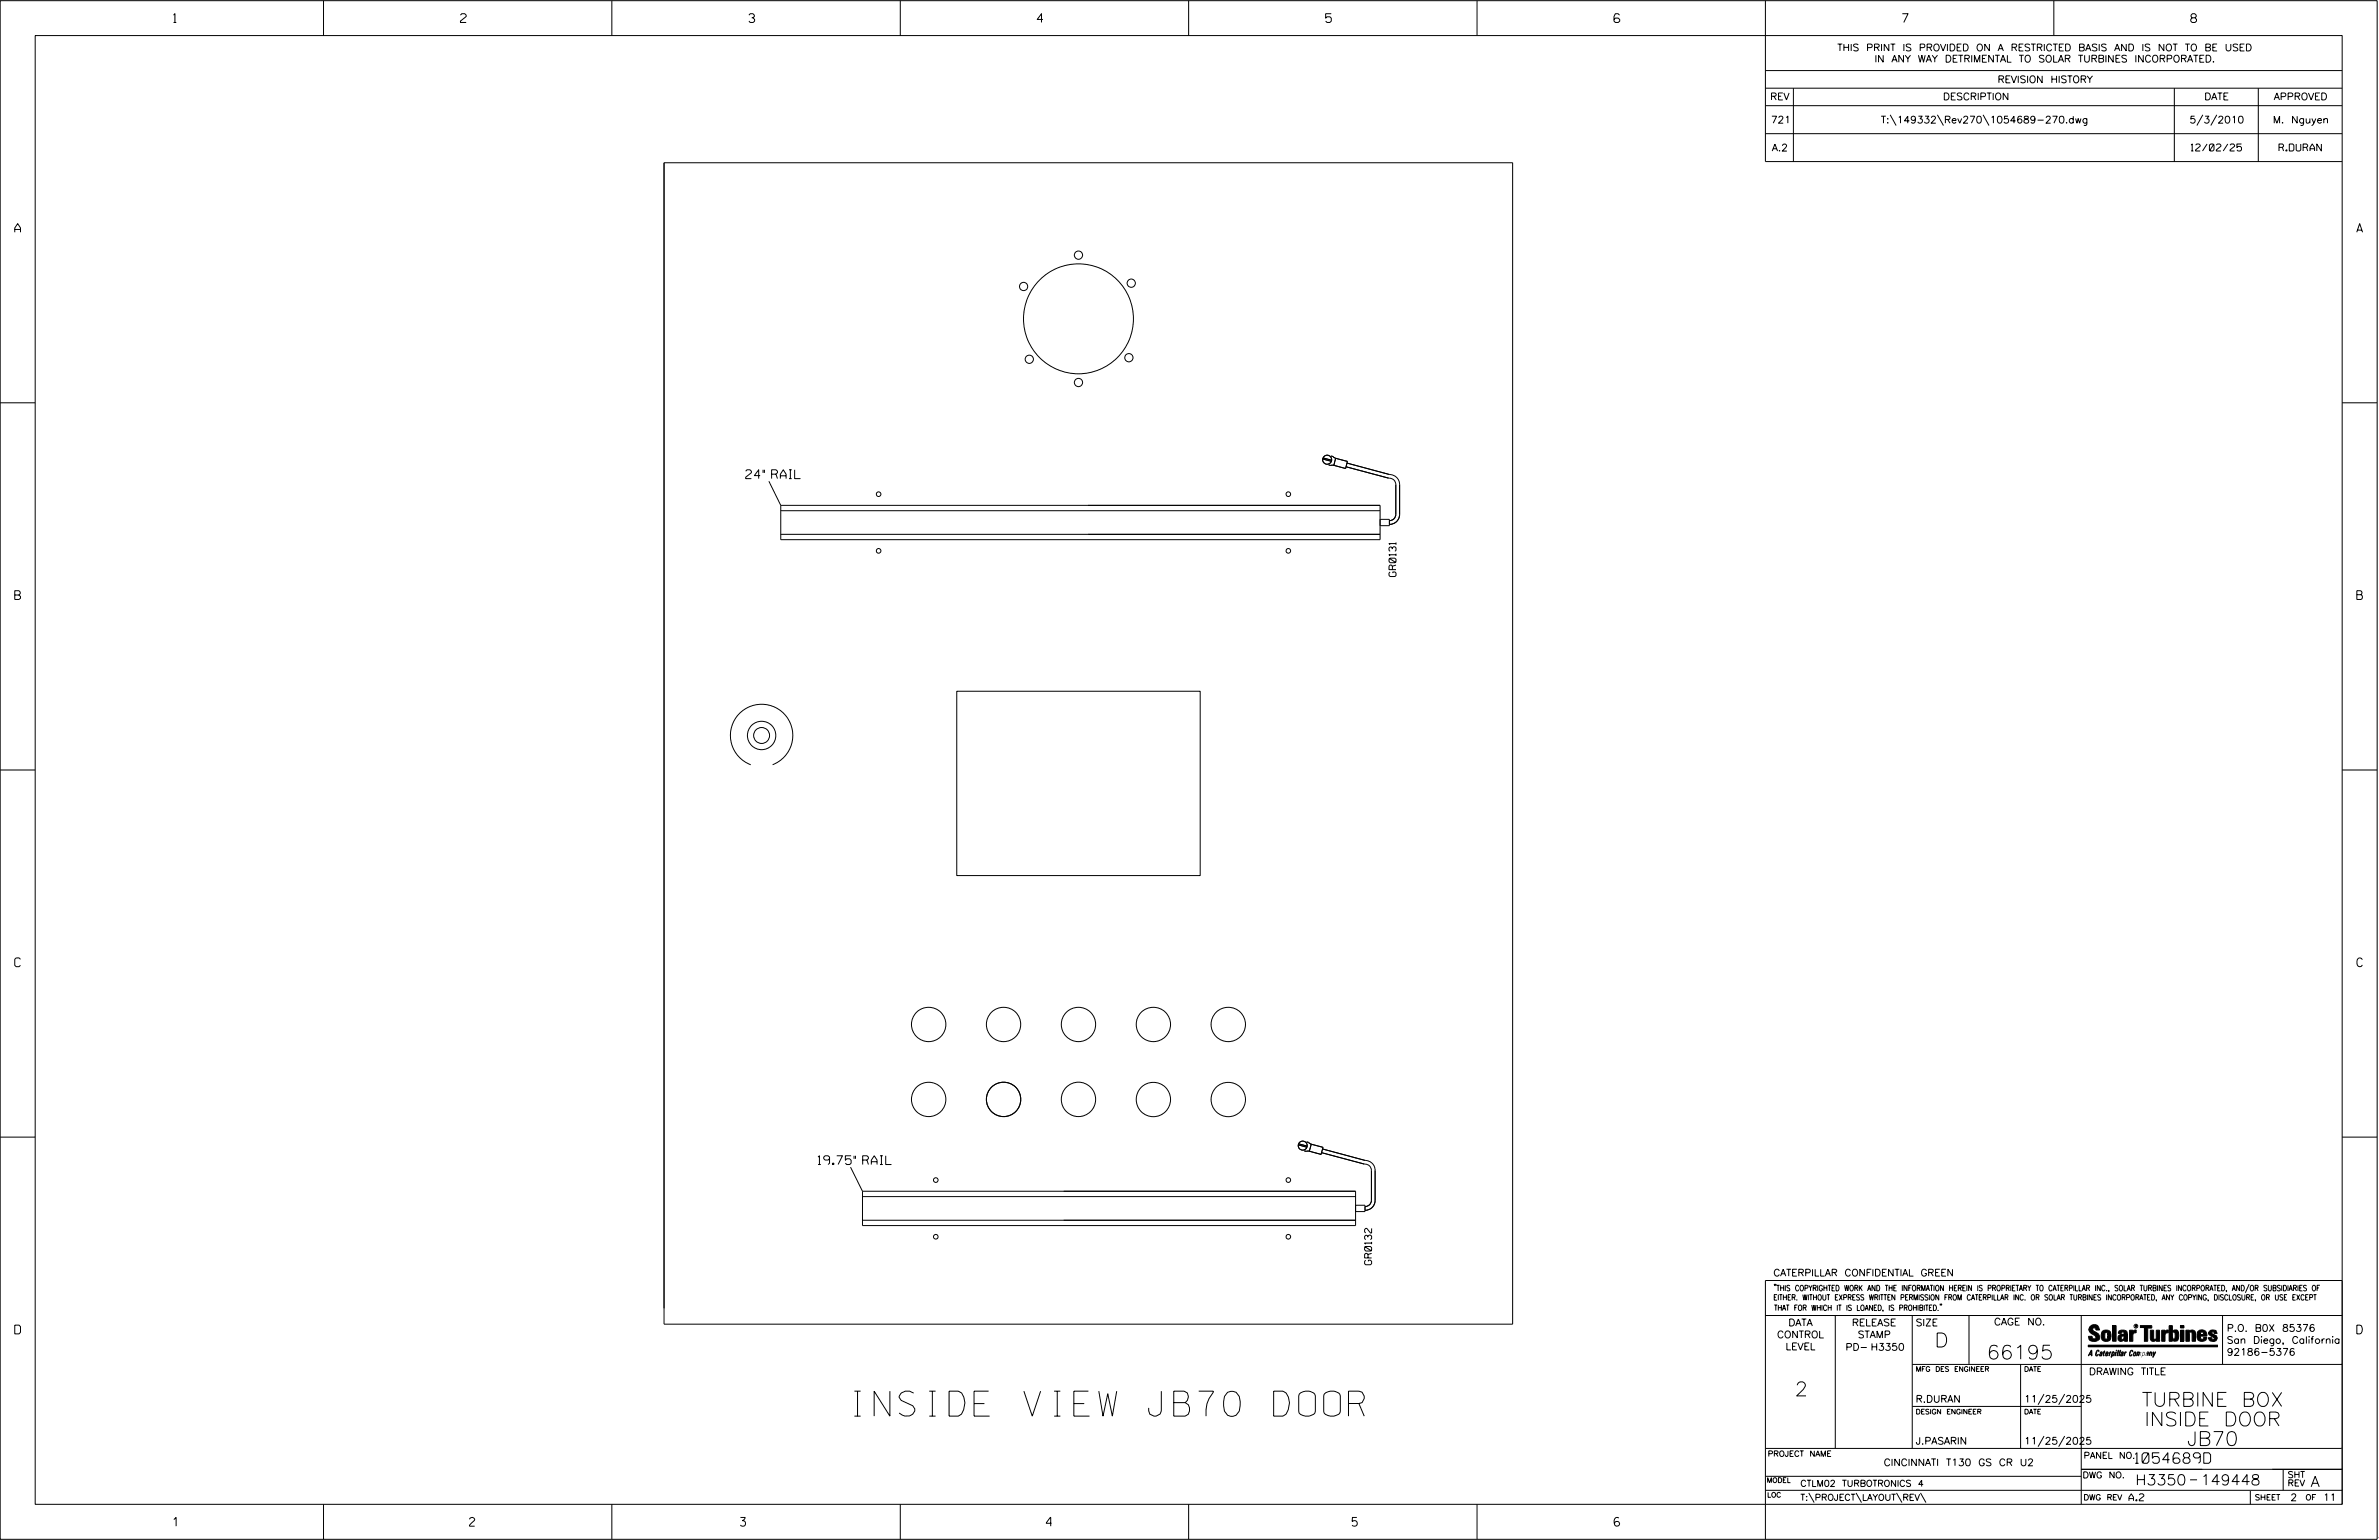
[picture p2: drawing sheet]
<svg xmlns="http://www.w3.org/2000/svg" width="864mm" height="559mm" viewBox="0 0 864 559" stroke-linecap="round" stroke-linejoin="round" font-family="sans-serif">
<defs><g id="words">
<text font-size="9.1" x="308.3" y="513.9">INSIDE VIEW JB70 DOOR</text>
<g font-size="5.1">
<text x="702.3" y="488.8">D</text>
<text x="721.2" y="493.2">66195</text>
<text x="651.5" y="506.5">2</text>
<text x="777.5" y="510.3">TURBINE BOX</text>
<text x="778.5" y="517.4">INSIDE DOOR</text>
<text x="793.9" y="524.5">JB70</text>
</g>
<g font-size="3.8">
<text x="775.1" y="531">1054689D</text>
<text x="775.2" y="538.9">H3350</text>
<text x="798.8" y="538.9">149448</text>
<text x="838.8" y="539.5">A</text>
</g>
<g font-size="3.2">
<text x="63" y="8.2">1</text>
<text x="167.2" y="8.2">2</text>
<text x="271.8" y="8.2">3</text>
<text x="376.5" y="8.2">4</text>
<text x="481.2" y="8.2">5</text>
<text x="690.6" y="8.2">7</text>
<text x="795.3" y="8.2">8</text>
<text x="5.4" y="84.3">A</text>
<text x="855.5" y="84.3">A</text>
<text x="270.7" y="173.7">24&quot; RAIL</text>
<text x="5.4" y="217.5">B</text>
<text x="855.6" y="217.5">B</text>
<text x="5.4" y="350.8">C</text>
<text x="855.6" y="350.8">C</text>
<text x="297" y="422.6">19.75&quot; RAIL</text>
<text x="5.4" y="484">D</text>
<text x="855.6" y="484">D</text>
<text x="62.8" y="553.8">1</text>
<text x="170.4" y="553.8">2</text>
<text x="268.8" y="553.8">3</text>
<text x="379.8" y="553.8">4</text>
<text x="490.8" y="553.8">5</text>
<text x="585.9" y="553.8">6</text>
</g>
<g font-size="2.5">
<text x="666.9" y="18.5">THIS PRINT IS PROVIDED ON A RESTRICTED BASIS AND IS NOT TO BE USED</text>
<text x="680.5" y="22.6">IN ANY WAY DETRIMENTAL TO SOLAR TURBINES INCORPORATED.</text>
<text x="725.1" y="30">REVISION HISTORY</text>
<text x="642.6" y="36.3">REV</text>
<text x="705.3" y="36.3">DESCRIPTION</text>
<text x="800.2" y="36.3">DATE</text>
<text x="825.4" y="36.3">APPROVED</text>
<text x="642.9" y="44.7">721</text>
<text x="682.8" y="44.7">T:\149332\Rev270\1054689-270.dwg</text>
<text x="794.8" y="44.7">5/3/2010</text>
<text x="825.1" y="44.7">M. Nguyen</text>
<text x="643.2" y="54.8">A.2</text>
<text x="795.4" y="54.8">12/02/25</text>
<text x="827.3" y="54.8">R.DURAN</text>
<text x="506.8" y="209.2" transform="rotate(-90 506.8 209.2)">GR0131</text>
<text x="497.9" y="458.9" transform="rotate(-90 497.9 458.9)">GR0132</text>
<text x="643.8" y="463">CATERPILLAR CONFIDENTIAL GREEN</text>
<text x="645.1" y="485.5">CONTROL</text>
<text x="649.2" y="481.1">DATA</text>
<text x="672.3" y="481.1">RELEASE</text>
<text x="674.4" y="485.5">STAMP</text>
<text x="695.4" y="481.1">SIZE</text>
<text x="723.8" y="480.8">CAGE NO.</text>
<text x="808.4" y="483.1">P.O. B0X 85376</text>
<text x="648.2" y="489.8">LEVEL</text>
<text x="669.9" y="490">PD- H3350</text>
<text x="808.4" y="487.5">San Diego, California</text>
<text x="808.4" y="491.8">92186-5376</text>
<text x="758.3" y="498.9">DRAWING TITLE</text>
<text x="695.4" y="508.9">R.DURAN</text>
<text x="734.8" y="508.9">11/25/2025</text>
<text x="695.4" y="524.1">J.PASARIN</text>
<text x="734.8" y="524.1">11/25/2025</text>
<text x="683.8" y="531.9">CINCINNATI T130 GS CR U2</text>
<text x="772.8" y="544.6">A.2</text>
<text x="831.4" y="544.6">2</text>
<text x="843.3" y="544.6">11</text>
</g>
<g font-size="2.3">
<text x="756.4" y="529.2">PANEL NO.</text>
<text x="653.5" y="539.4">CTLM02 TURBOTRONICS 4</text>
<text x="756" y="536.3">DWG NO.</text>
<text x="830.4" y="539.3">REV</text>
<text x="830.4" y="536.2">SHT</text>
<text x="653.5" y="544.5">T:\PROJECT\LAYOUT\REV\</text>
</g>
<g font-size="2">
<text x="643.8" y="468.4">&quot;THIS COPYRIGHTED WORK AND THE INFORMATION HEREIN IS PROPRIETARY TO CATERPILLAR INC., SOLAR TURBINES INCORPORATED, AND/OR SUBSIDIARIES OF</text>
<text x="643.8" y="471.8">EITHER. WITHOUT EXPRESS WRITTEN PERMISSION FROM CATERPILLAR INC. OR SOLAR TURBINES INCORPORATED, ANY COPYING, DISCLOSURE, OR USE EXCEPT</text>
<text x="644" y="475.6">THAT FOR WHICH IT IS LOANED, IS PROHIBITED.&quot;</text>
<text x="641.7" y="528.5">PROJECT NAME</text>
<text x="756.3" y="544.3">DWG REV</text>
<text x="818.5" y="544.3">SHEET</text>
<text x="836.9" y="544.3">OF</text>
</g>
<g font-size="1.8">
<text x="695.4" y="497.6">MFG DES ENGINEER</text>
<text x="734.8" y="497.6">DATE</text>
<text x="695.4" y="513.1">DESIGN ENGINEER</text>
<text x="734.8" y="513.1">DATE</text>
<text x="641.3" y="538">MODEL</text>
<text x="641.5" y="543.3">LOC</text>
</g>
<text font-size=".9" x="775.1" y="481.7">R</text>
</g></defs>
<g fill="none" stroke="#000" stroke-width=".36">
<path d="M.1 .2h862.8v558.4h-862.8zM12.8 12.9h837.4v533h-837.4zM117.4 .2v12.7M222.1 .2v12.7M326.8 .2v12.7M431.5 .2v12.7M536.2 .2v12.7M587.9 5.5l-.5-.5h-1l-.5 1v1.7l.5 .4h1l.6-.4v-.6l-.6-.5h-1l-.5 .5M640.9 .2v58.4h209.3M745.6 .2v12.7M640.9 25.6h209.3M640.9 32h209.3"/>
<path d="M640.9 38.3h209.3M651 32v26.6M789.3 32v26.6M819.8 32v26.6M241.1 59.1h308v421.4h-308zM640.9 48.5h209.3M686.2 41.7l2.1 3.8M703.3 41.7l2.2 3.8M719.9 41.7l2.1 3.8M799.6 41.7l-2.1 3.8M804.7 41.7l-2.2 3.8M.1 146.2h12.7"/>
<path d="M850.2 146.2h12.7M279.1 174.6l4.3 8.8M480.2 166.5l3.1 .9M480.3 166.2l3.1 .8M482.3 168.7l2 .2M483.2 165.5l1.8 .8M484.9 166.3l4.2 1.1-.6 2.6-4.3-1.2zM488.6 169.4l15.5 4.1a2.38 2.38 0 0 1 2.6 2.3v10.9a2.29 2.29 0 0 1-2.3 2.2M488.9 168l15.5 4.2a3.6 3.6 0 0 1 3.7 3.6v10.9a3.7 3.7 0 0 1-3.7 3.6M283.4 193.9h217.6M283.4 183.4h217.6v12.4h-217.6zM283.4 185.3h217.6"/>
<path d="M501 188.5h3.4v2.2h-3.4M504.4 188.9h.1M347.3 250.8h88.4v66.9h-88.4zM.1 279.4h12.7M272.5 277.5a11.3 11.3 0 0 1-5.1-17.4 11.3 11.3 0 0 1 18.2 0 11.3 11.3 0 0 1-5.1 17.4M850.2 279.4h12.7M.1 412.6h12.7M471.3 415.4l3.1 .9M471.4 415l3.1 .9M473.5 417.6l2 .2M474.3 414.3l1.8 .9M476 415.2l4.3 1.1-.7 2.6-4.3-1.2z"/>
<path d="M479.7 418.3l15.5 4.1a2.38 2.38 0 0 1 2.6 2.3v10.8a2.29 2.29 0 0 1-2.3 2.3M480.1 416.9l15.5 4.2a3.6 3.6 0 0 1 3.6 3.6v10.8a3.6 3.6 0 0 1-3.7 3.7M850.2 412.6h12.7M308.8 423.5l4.3 8.8M313.1 432.3h179v12.4h-179zM313.1 434.2h179M492.1 437.3h3.4v2.3h-3.4M313.1 442.8h179M640.9 477.3h209.3M644.2 466.1l-.1 .4M644.7 466.1l-.2 .4M666.2 477.3v48.3"/>
<path d="M694.2 477.3v48.3M704.4 473.3l-.1 .4M704.8 473.3l-.1 .4M714.8 477.3v17.8M755.5 477.3v68.6M806.8 477.3v17.8M816.5 466l-1.4 3.1M850.2 464.6h-209.3v94M850.2 464.8v81.1M694.2 495.1h156M733.5 495.1v30.5M758.6 481.4a2.02 2.02 0 0 1 3.1-.1l.5 1.3h-1.3l-.2-.6-.4-.2-.6 .1-.1 .4 .4 .7a2.46 2.46 0 0 1 2.2 2.9 2.83 2.83 0 0 1-3.8 .3l-.3-1.3h1.3l.2 .7 .6 .3 .5-.2 .2-.5-.4-.6-1.9-1.2-.4-.9z"/>
<path d="M759.2 491.3h-.7l.7-1.2v1.9h.2l-.1-2.1-1.3 2.1 .5-.5h.7M761.3 490l.3-.2 .4 .3-.1 .3-.3-.4-.4 .3-.3 1.6h.4l.4-.5-.3 .6-.4 .1-.3-.4zM762.6 490.6l.5-.1-.1 1.4h-.9a.74 .74 0 0 1 .9-.8l-.3 .7-.5 .1 .2-.5 .6-.2v-.5l-.7 .2zM763 483.2a2.17 2.17 0 0 1 3.1 0l.3 1.4-.3 1.5a2.17 2.17 0 0 1-3.1 0l-.3-1.5zM763.6 490.5l.4-.4 .2 .6h-.3l-.3 .9 .2 .4-.3-.1zM764.1 483.7l.5-.4 .4 .3v2.2l-.4 .2-.5-.2zM764.6 491.1l.6 .2v-.7l-.4-.1-.4 .6-.1 .8h.6M764.6 491.1l-.1 .8h.4M764.6 482.6v.8M764.8 490.7l.4 .1v.3h-.6zM765 491.5l-.1 .4zM766 490.5l-.5 1.5z"/>
<path d="M766 490.8l.4-.3-.4 .4M766.9 481h1.3v5.7h-1.3zM767 490.8l.5 .1-.3 .8-.4 .2zM767.3 490.5h-.5l-.5 2M767.3 490.5a.8 .8 0 0 1 .2 1 .8 .8 0 0 1-.9 .4l-.1 .6M767.3 490.5l-.1 .2M768.1 490.5l-.4 1.5zM768.2 489.9h.3l-.1 .2h-.2zM769 489.9l-.5 2.1zM769.7 489.9l-.6 2.1zM770.1 491.4l.5-.3-.5 .8zM770.4 491.9h.1"/>
<path d="M770.6 491.1l.1-.4-.7 .2 .1-.3 .6-.1 .2 .3-.5 1.1M770.6 491.1a.74 .74 0 0 0-.8 .8h.6M771 484.8h-.7l-.3 .6 .4 .7 .5-.3 .1-2.4h-.8l-.1 .4h-1.2a1.71 1.71 0 0 1 1.8-1.3 1.71 1.71 0 0 1 1.6 1.4v2.8h-1.1l-.1-.6M771 484.2l-1.5 .1a1.41 1.41 0 0 0 0 2.4l.5 .1 1.1-.7M771.2 486.1h-.1M771.4 490.5l.1 .3 .4-.3-.9 1.5zM771.5 490.8h.1M773 482.7h1.2v.5l.5-.5 .7-.1v1h-.6l-.5 .4-.1 2.7h-1.2zM773.3 490.3l.6-.4 .4 .2-.1 .4-.3-.4a1.28 1.28 0 0 0-.5 1.8l.6-.4-.1 .4-.8 .1zM774.7 490.8l.5-.3a.88 .88 0 0 1 .2 .9 .88 .88 0 0 1-.7 .7l-.2-.2zM774.8 490.9h.5l-.3 1h-.3l-.2-.2zM775.2 490.5l-.1 .2"/>
<path d="M776.8 481h4.3v.9h-1.5v4.8h-1.3M776.8 490.6l-.8 .2v-.3l-.4 1.5 .8-1.3v1.3l.3-1.2M779.3 491.1h.4M779.6 490.5h.3l-.3 1.4M779.6 490.7h.2l-.1 .4M779.7 491.1l-.1 .4M779.7 491.1l-.4 .2M780.1 492l.4-1.5 .1 .3 .3-.3 .3 .2-.3 1.3v-1.3l-.7 1.3M780.6 482.7h1.2v2.7l.1 .4 .4 .3 .4-.7v-2.7h1.2l.1 4h-1.3v-.5l-1.1 .6-.7-.3-.3-.7zM781.6 492.5l1-2-.8 1.3-.2-1.3-.2 2M784.7 482.7h1.2v.5l.5-.5 .7-.1v1h-.5l-.6 .4-.1 2.7h-1.2zM787.4 481h1.2v2a1.4 1.4 0 0 1 2.2 .2l.1 1.4-.4 1.9-1.5 .1-.4-.5v-1l.5 .9 .5-.3v-2.1l-.5-.4-.5 .7v2.8h-1.2z"/>
<path d="M791.5 482.7h1.3v4h-1.3zM791.5 481h1.3v.9h-1.3zM793.5 482.7h1.3v.4l.7-.5 1.1 .2 .4 .6v3.3h-1.2l-.3-3.4-.7 .2v3.2h-1.3zM794.8 483.1h.1M797.7 483.2a1.92 1.92 0 0 1 2.4-.5 1.92 1.92 0 0 1 1 2.1h-2.3v.8l.6 .5 .5-.3v-.5h1.2a1.83 1.83 0 0 1-2.1 1.4 1.83 1.83 0 0 1-1.5-2.1zM798.8 484.2v.6M799.1 483.4h.6l.2 .8h-1.1zM804.6 482.9a1.84 1.84 0 0 0-2.9 .8 3.3 3.3 0 0 0 2.2 1.9l-.5 .5-.4-.3-.1-.4h-1.2l.1 .6a1.92 1.92 0 0 0 2.9 .4M804.9 483.8h-1.2l-.2-.6-.5 .1-.1 .3 .1 .3 1.8 .9M805.1 488.1h-47.1v.6h47.1M694.2 510.3h61.3M742 505.8l-2.2 3.9"/>
<path d="M749.5 505.8l-2.2 3.9M640.9 525.6h209.2M640.9 535.7h114.6M742 521.1l-2.2 3.8M749.5 521.1l-2.2 3.8M755.5 533.2h94.7M795 537h2.6M828.8 533.2v7.6M117.4 545.9v12.7M222.1 545.9v12.7M326.8 545.9v12.7M431.5 545.9v12.7"/>
<path d="M536.2 545.9v12.7M640.9 540.8h209.3M656.6 541.7l2 3.5M673.8 541.7l1.9 3.5M688.4 541.7l2 3.5M697.2 541.7l1.9 3.5M816.9 541v4.9M863.5 558h.1"/>
<circle cx="391.5" cy="92.6" r="1.48"/>
<circle cx="371.6" cy="103.9" r="1.5"/>
<circle cx="391.5" cy="115.7" r="19.9"/>
<circle cx="410.7" cy="102.7" r="1.5"/>
<circle cx="373.6" cy="130.4" r="1.49"/>
<circle cx="391.5" cy="138.8" r="1.49"/>
<circle cx="409.8" cy="129.8" r="1.49"/>
<circle cx="318.9" cy="179.3" r=".83"/>
<circle cx="467.7" cy="179.3" r=".84"/>
<circle cx="481.8" cy="166.8" r="1.64"/>
<circle cx="318.9" cy="199.9" r=".83"/>
<circle cx="467.7" cy="199.9" r=".84"/>
<circle cx="276.5" cy="266.9" r="5.2"/>
<circle cx="276.5" cy="266.9" r="2.89"/>
<circle cx="337.1" cy="371.7" r="6.2"/>
<circle cx="364.3" cy="371.7" r="6.2"/>
<circle cx="391.5" cy="371.7" r="6.2"/>
<circle cx="418.7" cy="371.7" r="6.2"/>
<circle cx="445.9" cy="371.7" r="6.2"/>
<circle cx="337.1" cy="398.9" r="6.2"/>
<circle cx="364.3" cy="398.9" r="6.2"/>
<circle cx="391.5" cy="398.9" r="6.2"/>
<circle cx="418.7" cy="399" r="6.2"/>
<circle cx="445.9" cy="399" r="6.2"/>
<circle cx="472.9" cy="415.7" r="1.63"/>
<circle cx="339.7" cy="428.2" r=".85"/>
<circle cx="467.7" cy="428.2" r=".84"/>
<circle cx="339.7" cy="448.8" r=".85"/>
<circle cx="467.7" cy="448.8" r=".84"/>
<circle cx="775.4" cy="481.2" r=".69"/>
</g>
<g fill="#000">
<path d="M768.1 490.5l-.4 1.5zM768.2 489.9h.3l-.1 .2h-.2zM769 489.9l-.5 2.1zM769.7 489.9l-.6 2.1zM791.5 481h1.3v.9h-1.3zM791.5 482.7h1.3v4h-1.3zM758 488.1h47.1v.6h-47.1z"/>
<path d="M759.2 489.9l-1.2 2.1 .5-.5h.7v.5h.2zM759.2 490.1v1.2h-.7z" fill-rule="evenodd"/>
<path d="M758.6 481.4a2.02 2.02 0 0 1 3.1-.1l.5 1.3h-1.3l-.2-.6-.4-.2-.6 .1-.1 .4 .4 .7a2.46 2.46 0 0 1 2.2 2.9 2.83 2.83 0 0 1-3.8 .3l-.3-1.3h1.3l.2 .7 .6 .3 .5-.2 .2-.5-.4-.6-1.9-1.2-.4-.9z" fill-rule="evenodd"/>
<path d="M761.3 490l.3-.2 .4 .3-.1 .3-.3-.4-.4 .3-.3 1.6h.4l.4-.5-.3 .6-.4 .1-.3-.4z" fill-rule="evenodd"/>
<path d="M762.6 490.6l.5-.1-.1 1.4h-.9a.74 .74 0 0 1 .9-.8l-.6 .3-.2 .5 .5-.1 .3-.6v-.5l-.7 .2z" fill-rule="evenodd"/>
<path d="M763.6 490.5l.4-.4 .2 .6h-.3l-.3 .9 .2 .4-.3-.1z" fill-rule="evenodd"/>
<path d="M764.8 490.5l.5 .3-.1 .5h-.6l.6-.2v-.3l-.4-.1-.3 1.2h.4l.3-.4-.6 .6-.3-.2v-.4z" fill-rule="evenodd"/>
<path d="M763 483.2a2.17 2.17 0 0 1 3.1 0l.3 1.4-.3 1.5a2.17 2.17 0 0 1-3.1 0l-.3-1.5zM764.1 483.7v2.1l.5 .2 .4-.2v-2.2l-.4-.3z" fill-rule="evenodd"/>
<path d="M766 490.5v.3l.4-.1-.4 .2-.5 1.1z" fill-rule="evenodd"/>
<path d="M766.8 490.5l-.5 2 .3-.6a.71 .71 0 0 0 .9-.5 .71 .71 0 0 0-.4-.9zM767 490.8l.5 .1-.3 .8-.4 .2z" fill-rule="evenodd"/>
<path d="M766.9 481h1.3v5.7h-1.3z" fill-rule="evenodd"/>
<path d="M770.1 490.6l.6-.1 .2 .3-.4 1.2-.5 .1-.2-.5 .3-.5h.5l-.7 .5v.3l.4-.1 .4-.9-.5-.2-.2 .2z" fill-rule="evenodd"/>
<path d="M769.4 482.8l-.5 1h1.2l.1-.4h.8v.8l-1.5 .1a1.41 1.41 0 0 0 0 2.4l.5 .1 1.1-.7 .1 .6h1.1v-2.8a1.79 1.79 0 0 0-2.4-1.2zM770.3 484.8h.7l-.1 1-.5 .3-.4-.7z" fill-rule="evenodd"/>
<path d="M771.4 490.5l.1 .3 .4-.3-.9 1.5z" fill-rule="evenodd"/>
<path d="M773 482.7h1.2v.5l.5-.5 .7-.1v1h-.6l-.5 .4-.1 2.7h-1.2z" fill-rule="evenodd"/>
<path d="M773.3 490.3l.6-.4 .4 .2-.1 .4-.3-.4a1.28 1.28 0 0 0-.5 1.8l.6-.4-.3 .5h-.6z" fill-rule="evenodd"/>
<path d="M774.7 490.8l-.2 1.1h.7a.96 .96 0 0 0 0-1.4zM774.8 490.9h.5l-.1 .6-.5 .4-.2-.2z" fill-rule="evenodd"/>
<path d="M776 490.5v.3l.4-.3 .2 .3 .7-.2-.3 1.4v-1.3l-.6 1.3v-1.3l-.8 1.3z" fill-rule="evenodd"/>
<path d="M776.8 481h4.3v.9h-1.5v4.8h-1.3v-4.8h-1.5z" fill-rule="evenodd"/>
<path d="M777.9 490.5l-.5 2 .3-.6a.71 .71 0 0 0 .9-.5 .71 .71 0 0 0-.4-.9zM778.1 490.8l.3-.1 .1 .4-.5 .8-.2-.5z" fill-rule="evenodd"/>
<path d="M779.3 490.6l.6-.1-.3 1.5-.7-.1a.67 .67 0 0 1 .8-.8l-.6 .3-.1 .5 .4-.1 .4-.9-.4-.2-.3 .2z" fill-rule="evenodd"/>
<path d="M780.5 490.5l.1 .3 .3-.3 .3 .2-.3 1.3v-1.3l-.8 1.3z" fill-rule="evenodd"/>
<path d="M780.6 482.7h1.2v2.7l.1 .4 .4 .3 .4-.7v-2.7h1.2l.1 4h-1.3v-.5l-1.1 .6-.7-.3-.3-.7z" fill-rule="evenodd"/>
<path d="M781.6 490.5l.2 1.3 .8-1.3-1.2 2z" fill-rule="evenodd"/>
<path d="M784.7 482.7h1.2v.5l.5-.5 .7-.1v1h-.5l-.6 .4-.1 2.7h-1.2z" fill-rule="evenodd"/>
<path d="M787.4 481h1.2v2a1.4 1.4 0 0 1 2.2 .2l.1 1.4-.4 1.9-1.5 .1-.4-.5v-1l.5 .9 .5-.3v-2.1l-.5-.4-.5 .7v2.8h-1.2z" fill-rule="evenodd"/>
<path d="M793.5 482.7h1.3v.4a1.29 1.29 0 0 1 2.2 .3v3.3h-1.2l-.3-3.4-.7 .2v3.2h-1.3z" fill-rule="evenodd"/>
<path d="M797.7 483.2a1.92 1.92 0 0 1 2.4-.5 1.92 1.92 0 0 1 1 2.1h-2.3v.8l.6 .5 .5-.3v-.5h1.2a1.83 1.83 0 0 1-2.1 1.4 1.83 1.83 0 0 1-1.5-2.1zM799.1 483.4l-.3 .8h1.1l-.2-.8z" fill-rule="evenodd"/>
<path d="M801.9 483.2a1.94 1.94 0 0 1 3 .1v.5h-1.2l-.2-.6-.5 .1-.1 .3 .1 .3 1.8 .9a1.2 1.2 0 0 1 .1 1.3 1.2 1.2 0 0 1-1.2 .7l-1.6-.4-.4-1h1.2l.1 .4 .4 .3 .5-.5a3.3 3.3 0 0 1-2.2-1.9z" fill-rule="evenodd"/>
<circle cx="761.4" cy="492" r=".07"/>
<circle cx="762.2" cy="485.1" r=".07"/>
<circle cx="769.3" cy="492" r=".07"/>
<circle cx="773.1" cy="486.7" r=".07"/>
<circle cx="791.5" cy="486.7" r=".07"/>
<circle cx="791.5" cy="481" r=".07"/>
<circle cx="794.8" cy="486.7" r=".07"/>
</g>
<use href="#words"/>
</svg>
